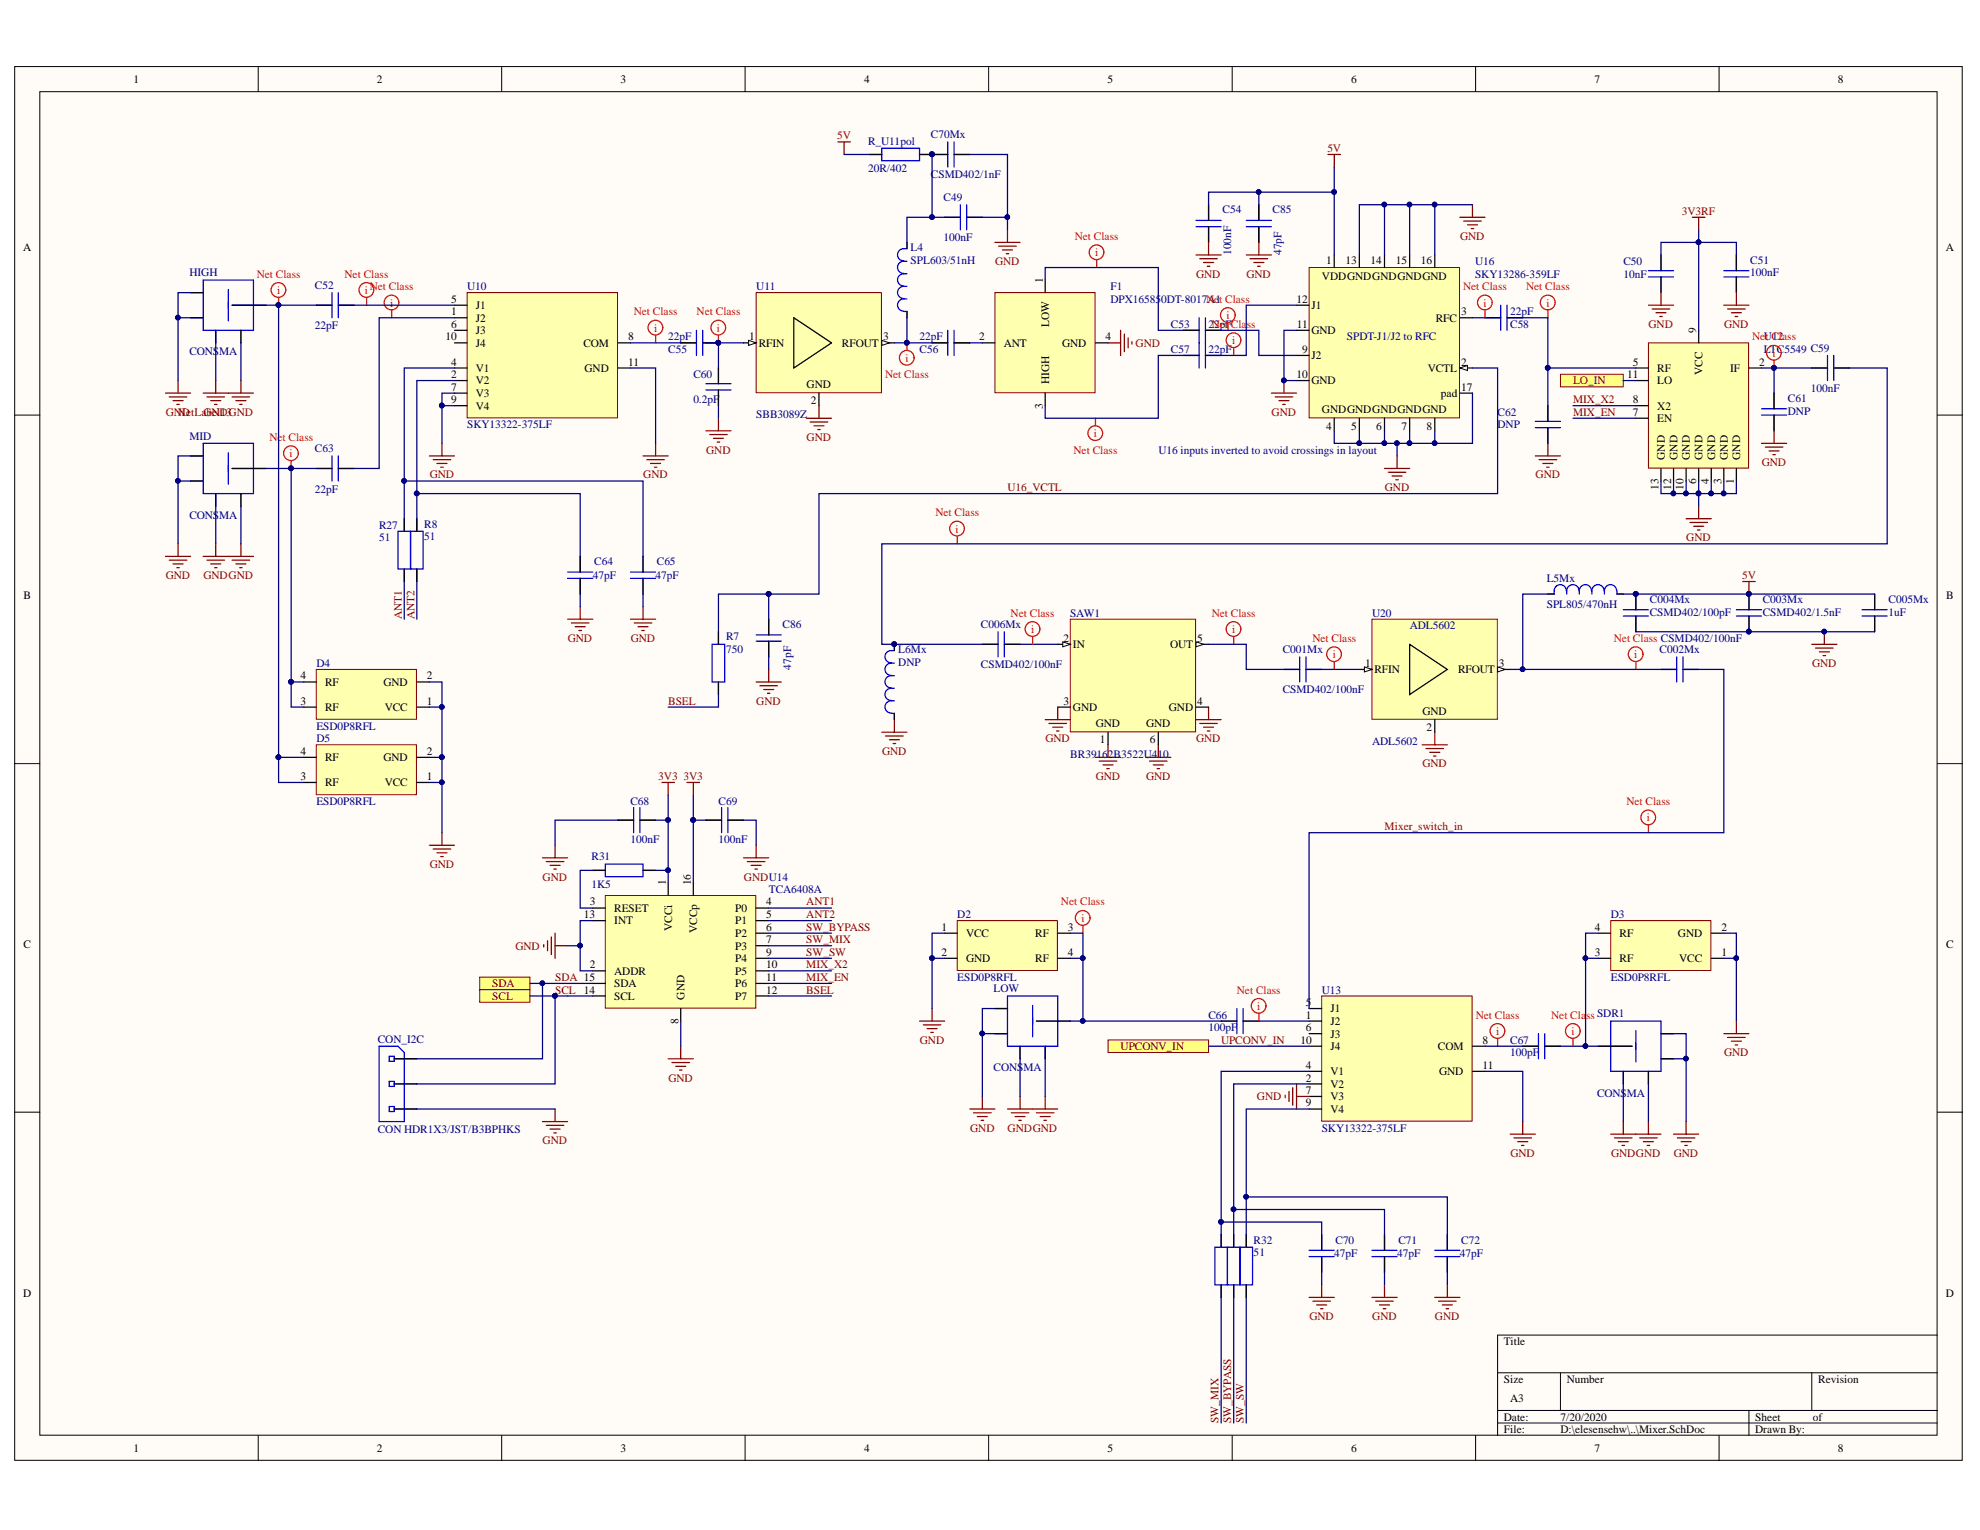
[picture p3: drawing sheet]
<svg xmlns="http://www.w3.org/2000/svg" width="279mm" height="216mm" viewBox="0 0 279 216" stroke-linecap="round" stroke-linejoin="round" font-family="sans-serif">
<defs><g id="words">
<g font-size="1.6">
<text x="18.9" y="11.7">1</text>
<text x="53.2" y="11.7">2</text>
<text x="87.6" y="11.7">3</text>
<text x="121.9" y="11.7">4</text>
<text x="156.3" y="11.7">5</text>
<text x="190.6" y="11.7">6</text>
<text x="225" y="11.7">7</text>
<text x="259.4" y="11.7">8</text>
<text x="3.3" y="35.4">A</text>
<text x="274.6" y="35.4">A</text>
<text x="147.1" y="39.9" transform="rotate(-90 147.1 39.9)">1</text>
<text x="186.5" y="39.5">VDDGNDGNDGNDGND</text>
<text x="187.1" y="37.2">1</text>
<text x="189.9" y="37.2">13</text>
<text x="193.4" y="37.2">14</text>
<text x="196.9" y="37.2">15</text>
<text x="200.5" y="37.2">16</text>
<text x="63.7" y="44.5">1</text>
<text x="63.7" y="42.7">5</text>
<text x="63.7" y="46.3">6</text>
<text x="67.1" y="45.4">J2</text>
<text x="67.1" y="43.6">J1</text>
<text x="67.1" y="47.1">J3</text>
<text x="148" y="46.2" transform="rotate(-90 148 46.2)">LOW</text>
<text x="183" y="42.7">12</text>
<text x="183" y="46.3">11</text>
<text x="185.1" y="47.1">GND</text>
<text x="185.1" y="43.6">J1</text>
<text x="202.6" y="45.4">RFC</text>
<text x="206.2" y="44.5">3</text>
<text x="239.4" y="47" transform="rotate(-90 239.4 47)">9</text>
<text x="62.9" y="48">10</text>
<text x="63.7" y="53.4">2</text>
<text x="63.7" y="51.6">4</text>
<text x="67.1" y="48.9">J4</text>
<text x="67.1" y="52.5">V1</text>
<text x="82.3" y="48.9">COM</text>
<text x="82.5" y="52.5">GND</text>
<text x="88.6" y="48">8</text>
<text x="88.6" y="51.6">11</text>
<text x="105.7" y="48">1</text>
<text x="107.1" y="48.9">RFIN</text>
<text x="118.8" y="48.9">RFOUT</text>
<text x="124.6" y="48">3</text>
<text x="138.2" y="48">2</text>
<text x="141.6" y="48.9">ANT</text>
<text x="149.9" y="48.9">GND</text>
<text x="156" y="48">4</text>
<text x="183" y="53.4">10</text>
<text x="183.8" y="49.8">9</text>
<text x="185.1" y="50.7">J2</text>
<text x="201.5" y="52.5">VCTL</text>
<text x="206.2" y="51.6">2</text>
<text x="229.6" y="53.4">11</text>
<text x="230.4" y="51.6">5</text>
<text x="233.9" y="52.5">RF</text>
<text x="240.2" y="52.9" transform="rotate(-90 240.2 52.9)">VCC</text>
<text x="244.1" y="52.5">IF</text>
<text x="248.2" y="51.6">2</text>
<text x="63.7" y="55.1">7</text>
<text x="63.7" y="56.9">9</text>
<text x="67.1" y="54.2">V2</text>
<text x="67.1" y="56">V3</text>
<text x="67.1" y="57.8">V4</text>
<text x="113.8" y="54.8">GND</text>
<text x="114.4" y="57.1">2</text>
<text x="147.1" y="57.7" transform="rotate(-90 147.1 57.7)">3</text>
<text x="148" y="54.2" transform="rotate(-90 148 54.2)">HIGH</text>
<text x="185.1" y="54.2">GND</text>
<text x="186.5" y="58.3">GNDGNDGNDGNDGND</text>
<text x="203.3" y="56">pad</text>
<text x="206.2" y="55.1">17</text>
<text x="230.4" y="56.9">8</text>
<text x="230.4" y="58.7">7</text>
<text x="233.9" y="54.2">LO</text>
<text x="233.9" y="57.8">X2</text>
<text x="233.9" y="59.6">EN</text>
<text x="187.1" y="60.6">4</text>
<text x="190.6" y="60.6">5</text>
<text x="194.2" y="60.6">6</text>
<text x="197.8" y="60.6">7</text>
<text x="201.3" y="60.6">8</text>
<text x="234.9" y="64.9" transform="rotate(-90 234.9 64.9)">GND</text>
<text x="236.7" y="64.9" transform="rotate(-90 236.7 64.9)">GND</text>
<text x="238.5" y="64.9" transform="rotate(-90 238.5 64.9)">GND</text>
<text x="240.2" y="64.9" transform="rotate(-90 240.2 64.9)">GND</text>
<text x="242" y="64.9" transform="rotate(-90 242 64.9)">GND</text>
<text x="243.8" y="64.9" transform="rotate(-90 243.8 64.9)">GND</text>
<text x="245.6" y="64.9" transform="rotate(-90 245.6 64.9)">GND</text>
<text x="234" y="69.1" transform="rotate(-90 234 69.1)">13</text>
<text x="235.8" y="69.1" transform="rotate(-90 235.8 69.1)">12</text>
<text x="237.6" y="69.1" transform="rotate(-90 237.6 69.1)">10</text>
<text x="239.4" y="68.3" transform="rotate(-90 239.4 68.3)">6</text>
<text x="241.1" y="68.3" transform="rotate(-90 241.1 68.3)">4</text>
<text x="242.9" y="68.3" transform="rotate(-90 242.9 68.3)">3</text>
<text x="244.7" y="68.3" transform="rotate(-90 244.7 68.3)">1</text>
<text x="3.3" y="84.6">B</text>
<text x="274.6" y="84.6">B</text>
<text x="42.4" y="95.9">4</text>
<text x="60.3" y="95.9">2</text>
<text x="150.1" y="90.6">2</text>
<text x="151.4" y="91.5">IN</text>
<text x="165.1" y="91.5">OUT</text>
<text x="169" y="90.6">5</text>
<text x="192.6" y="94.1">1</text>
<text x="193.9" y="95">RFIN</text>
<text x="205.7" y="95">RFOUT</text>
<text x="211.5" y="94.1">3</text>
<text x="42.4" y="99.4">3</text>
<text x="45.9" y="100.3">RF</text>
<text x="45.9" y="96.8">RF</text>
<text x="54.1" y="96.8">GND</text>
<text x="54.3" y="100.3">VCC</text>
<text x="60.3" y="99.4">1</text>
<text x="150.1" y="99.4">3</text>
<text x="151.4" y="100.3">GND</text>
<text x="164.9" y="100.3">GND</text>
<text x="169" y="99.4">4</text>
<text x="200.7" y="100.9">GND</text>
<text x="42.4" y="106.5">4</text>
<text x="45.9" y="107.4">RF</text>
<text x="54.1" y="107.4">GND</text>
<text x="60.3" y="106.5">2</text>
<text x="154.6" y="102.6">GND</text>
<text x="155.2" y="104.9">1</text>
<text x="161.7" y="102.6">GND</text>
<text x="162.3" y="104.9">6</text>
<text x="201.3" y="103.1">2</text>
<text x="42.4" y="110.1">3</text>
<text x="45.9" y="111">RF</text>
<text x="54.3" y="111">VCC</text>
<text x="60.3" y="110.1">1</text>
<text x="93.9" y="124.9" transform="rotate(-90 93.9 124.9)">1</text>
<text x="97.5" y="124.9" transform="rotate(-90 97.5 124.9)">16</text>
<text x="82.4" y="129.5">13</text>
<text x="83.2" y="127.8">3</text>
<text x="86.7" y="128.7">RESET</text>
<text x="86.7" y="130.4">INT</text>
<text x="94.8" y="131.3" transform="rotate(-90 94.8 131.3)">VCCi</text>
<text x="98.4" y="131.7" transform="rotate(-90 98.4 131.7)">VCCp</text>
<text x="103.8" y="128.7">P0</text>
<text x="103.8" y="130.4">P1</text>
<text x="108.1" y="127.8">4</text>
<text x="108.1" y="129.5">5</text>
<text x="108.1" y="131.3">6</text>
<text x="132.8" y="131.3">1</text>
<text x="150.7" y="131.3">3</text>
<text x="225.1" y="131.3">4</text>
<text x="242.9" y="131.3">2</text>
<text x="3.3" y="133.8">C</text>
<text x="83.2" y="136.6">2</text>
<text x="86.7" y="137.5">ADDR</text>
<text x="103.8" y="132.2">P2</text>
<text x="103.8" y="134">P3</text>
<text x="103.8" y="135.8">P4</text>
<text x="103.8" y="137.5">P5</text>
<text x="108.1" y="133.1">7</text>
<text x="108.1" y="134.9">9</text>
<text x="108.1" y="136.6">10</text>
<text x="132.8" y="134.9">2</text>
<text x="136.3" y="132.2">VCC</text>
<text x="136.3" y="135.8">GND</text>
<text x="146.1" y="132.2">RF</text>
<text x="146.1" y="135.8">RF</text>
<text x="150.7" y="134.9">4</text>
<text x="225.1" y="134.9">3</text>
<text x="228.5" y="135.8">RF</text>
<text x="228.5" y="132.2">RF</text>
<text x="236.8" y="132.2">GND</text>
<text x="236.9" y="135.8">VCC</text>
<text x="242.9" y="134.9">1</text>
<text x="274.6" y="133.8">C</text>
<text x="82.4" y="140.2">14</text>
<text x="86.7" y="139.3">SDA</text>
<text x="86.7" y="141.1">SCL</text>
<text x="96.6" y="141.1" transform="rotate(-90 96.6 141.1)">GND</text>
<text x="103.8" y="139.3">P6</text>
<text x="103.8" y="141.1">P7</text>
<text x="108.1" y="138.4">11</text>
<text x="108.1" y="140.2">12</text>
<text x="184.3" y="143.7">1</text>
<text x="184.3" y="142">5</text>
<text x="187.7" y="142.9">J1</text>
<text x="95.7" y="144.6" transform="rotate(-90 95.7 144.6)">8</text>
<text x="183.5" y="147.3">10</text>
<text x="184.3" y="145.5">6</text>
<text x="187.7" y="144.6">J2</text>
<text x="187.7" y="146.4">J3</text>
<text x="187.7" y="148.2">J4</text>
<text x="202.9" y="148.2">COM</text>
<text x="209.2" y="147.3">8</text>
<text x="184.3" y="152.6">2</text>
<text x="184.3" y="150.8">4</text>
<text x="184.3" y="154.4">7</text>
<text x="187.7" y="153.5">V2</text>
<text x="187.7" y="151.7">V1</text>
<text x="187.7" y="155.2">V3</text>
<text x="203.1" y="151.7">GND</text>
<text x="209.2" y="150.8">11</text>
<text x="184.3" y="156.1">9</text>
<text x="187.7" y="157">V4</text>
<text x="3.3" y="183">D</text>
<text x="274.6" y="183">D</text>
<text x="212.2" y="189.8">Title</text>
<text x="212.2" y="195.1">Size</text>
<text x="213.1" y="197.8">A3</text>
<text x="221.1" y="195.1">Number</text>
<text x="256.6" y="195.1">Revision</text>
<text x="212.2" y="200.5">Date:</text>
<text x="212.2" y="202.2">File:</text>
<text x="220.2" y="200.5">7/20/2020</text>
<text x="220.2" y="202.2">D:\elesensehw\..\Mixer.SchDoc</text>
<text x="247.7" y="200.5">Sheet</text>
<text x="247.7" y="202.2">Drawn By:</text>
<text x="255.8" y="200.5">of</text>
<text x="18.9" y="204.9">1</text>
<text x="53.2" y="204.9">2</text>
<text x="87.6" y="204.9">3</text>
<text x="121.9" y="204.9">4</text>
<text x="156.3" y="204.9">5</text>
<text x="190.6" y="204.9">6</text>
<text x="225" y="204.9">7</text>
<text x="259.4" y="204.9">8</text>
</g>
<g font-size="1.6" fill="#800000">
<text x="118.1" y="19.7">5V</text>
<text x="187.3" y="21.5">5V</text>
<text x="206" y="33.9">GND</text>
<text x="237.3" y="30.3">3V3RF</text>
<text x="140.4" y="37.4">GND</text>
<text x="168.8" y="39.2">GND</text>
<text x="175.9" y="39.2">GND</text>
<text x="232.6" y="46.3">GND</text>
<text x="243.3" y="46.3">GND</text>
<text x="160.2" y="48.9">GND</text>
<text x="23.4" y="58.7">GNNDetLabel13</text>
<text x="28.7" y="58.7">GNDGND</text>
<text x="179.4" y="58.7">GND</text>
<text x="222" y="54.2">LO_IN</text>
<text x="222" y="56.9">MIX_X2</text>
<text x="222" y="58.7">MIX_EN</text>
<text x="99.7" y="64">GND</text>
<text x="113.8" y="62.2">GND</text>
<text x="248.6" y="65.7">GND</text>
<text x="60.6" y="67.5">GND</text>
<text x="90.8" y="67.5">GND</text>
<text x="142.2" y="69.3">U16_VCTL</text>
<text x="195.4" y="69.3">GND</text>
<text x="216.7" y="67.5">GND</text>
<text x="238" y="76.4">GND</text>
<text x="23.4" y="81.7">GND</text>
<text x="28.7" y="81.7">GNDGND</text>
<text x="245.8" y="81.7">5V</text>
<text x="56.7" y="87.4" transform="rotate(-90 56.7 87.4)">ANT1</text>
<text x="58.5" y="87.4" transform="rotate(-90 58.5 87.4)">ANT2</text>
<text x="80.1" y="90.6">GND</text>
<text x="89" y="90.6">GND</text>
<text x="255.7" y="94.1">GND</text>
<text x="94.3" y="99.4">BSEL</text>
<text x="106.7" y="99.4">GND</text>
<text x="124.5" y="106.5">GND</text>
<text x="147.5" y="104.7">GND</text>
<text x="168.8" y="104.7">GND</text>
<text x="92.9" y="110.1">3V3</text>
<text x="96.4" y="110.1">3V3</text>
<text x="154.6" y="110.1">GND</text>
<text x="161.7" y="110.1">GND</text>
<text x="200.7" y="108.3">GND</text>
<text x="195.4" y="117.2">Mixer_switch_in</text>
<text x="60.6" y="122.5">GND</text>
<text x="76.6" y="124.3">GND</text>
<text x="105" y="124.3">GNDU14</text>
<text x="113.8" y="127.8">ANT1</text>
<text x="113.8" y="129.5">ANT2</text>
<text x="113.8" y="131.3">SW_BYPASS</text>
<text x="72.7" y="134">GND</text>
<text x="113.8" y="136.6">MIX_X2</text>
<text x="113.8" y="133.1">SW_MIX</text>
<text x="113.8" y="134.9">SW_SW</text>
<text x="69.5" y="139.3">SDA</text>
<text x="69.5" y="141.1">SCL</text>
<text x="78.3" y="138.4">SDA 15</text>
<text x="78.3" y="140.2">SCL</text>
<text x="113.8" y="140.2">BSEL</text>
<text x="113.8" y="138.4">MIX_EN</text>
<text x="129.8" y="147.3">GND</text>
<text x="158.1" y="148.2">UPCONV_IN</text>
<text x="172.3" y="147.3">UPCONV_IN</text>
<text x="243.3" y="149.1">GND</text>
<text x="94.3" y="152.6">GND</text>
<text x="177.4" y="155.2">GND</text>
<text x="76.6" y="161.5">GND</text>
<text x="136.9" y="159.7">GND</text>
<text x="142.2" y="159.7">GNDGND</text>
<text x="213.1" y="163.2">GND</text>
<text x="227.3" y="163.2">GNDGND</text>
<text x="236.2" y="163.2">GND</text>
<text x="184.8" y="186.3">GND</text>
<text x="193.6" y="186.3">GND</text>
<text x="202.5" y="186.3">GND</text>
<text x="172" y="200.8" transform="rotate(-90 172 200.8)">SW_MIX</text>
<text x="173.7" y="200.8" transform="rotate(-90 173.7 200.8)">SW_BYPASS</text>
<text x="175.5" y="200.8" transform="rotate(-90 175.5 200.8)">SW_SW</text>
</g>
<g font-size="1.6" fill="#000080">
<text x="122.5" y="20.4">R_U11pol</text>
<text x="131.4" y="19.5">C70Mx</text>
<text x="122.5" y="24.3">20R/402</text>
<text x="131.4" y="25.2">CSMD402/1nF</text>
<text x="133.1" y="28.4">C49</text>
<text x="128.5" y="35.4">L4</text>
<text x="133.1" y="34">100nF</text>
<text x="172.5" y="30.1">C54</text>
<text x="173.7" y="36" transform="rotate(-90 173.7 36)">100nF</text>
<text x="179.6" y="30.1">C85</text>
<text x="180.8" y="36" transform="rotate(-90 180.8 36)">47pF</text>
<text x="26.7" y="39">HIGH</text>
<text x="44.4" y="40.8">C52</text>
<text x="65.9" y="40.9">U10</text>
<text x="106.7" y="40.9">U11</text>
<text x="128.5" y="37.2">SPL603/51nH</text>
<text x="156.7" y="40.9">F1</text>
<text x="208.2" y="37.4">U16</text>
<text x="208.2" y="39.2">SKY13286-359LF</text>
<text x="229.1" y="37.4">C50</text>
<text x="229.1" y="39.2">10nF</text>
<text x="247" y="37.2">C51</text>
<text x="247" y="39">100nF</text>
<text x="44.4" y="46.4">22pF</text>
<text x="156.7" y="42.7">DPX165850DT-8017A1</text>
<text x="165.2" y="46.3">C53</text>
<text x="170.5" y="46.3">22pFClass</text>
<text x="213.1" y="46.3">C58</text>
<text x="213.1" y="44.5">22pF</text>
<text x="26.7" y="50.1">CONSMA</text>
<text x="94.3" y="49.8">C55</text>
<text x="94.3" y="48">22pF</text>
<text x="97.8" y="53.4">C60</text>
<text x="129.8" y="49.8">C56</text>
<text x="129.8" y="48">22pF</text>
<text x="165.2" y="49.8">C57</text>
<text x="170.5" y="49.8">22pF</text>
<text x="190.1" y="48">SPDT-J1/J2 to RFC</text>
<text x="248.9" y="49.8">LTC5549 C59</text>
<text x="250" y="48">12</text>
<text x="97.8" y="56.9">0.2pF</text>
<text x="106.7" y="59">SBB3089Z</text>
<text x="211.3" y="58.7">C62</text>
<text x="252.3" y="56.7">C61</text>
<text x="252.3" y="58.5">DNP</text>
<text x="255.5" y="55.3">100nF</text>
<text x="26.7" y="62">MID</text>
<text x="44.4" y="63.8">C63</text>
<text x="65.9" y="60.5">SKY13322-375LF</text>
<text x="163.5" y="64">U16 inputs inverted to avoid crossings in layout</text>
<text x="211.3" y="60.5">DNP</text>
<text x="44.4" y="69.5">22pF</text>
<text x="26.7" y="73.2">CONSMA</text>
<text x="53.5" y="74.6">R27</text>
<text x="53.5" y="76.4">51</text>
<text x="59.9" y="74.4">R8</text>
<text x="59.9" y="76.2">51</text>
<text x="83.6" y="81.7">47pF</text>
<text x="83.8" y="79.8">C64</text>
<text x="92.5" y="81.7">47pF</text>
<text x="92.7" y="79.8">C65</text>
<text x="218.3" y="82.1">L5Mx</text>
<text x="110.4" y="88.6">C86</text>
<text x="138.4" y="88.6">C006Mx</text>
<text x="151" y="87">SAW1</text>
<text x="193.6" y="87">U20</text>
<text x="198.9" y="88.8">ADL5602</text>
<text x="218.3" y="85.8">SPL805/470nH</text>
<text x="232.8" y="85.1">C004Mx</text>
<text x="232.8" y="86.9">CSMD402/100pF</text>
<text x="248.7" y="85.1">C003Mx</text>
<text x="248.7" y="86.9">CSMD402/1.5nF</text>
<text x="266.5" y="85.1">C005Mx</text>
<text x="266.5" y="86.9">1uF</text>
<text x="44.6" y="94.1">D4</text>
<text x="102.4" y="90.4">R7</text>
<text x="102.4" y="92.2">750</text>
<text x="111.7" y="94.5" transform="rotate(-90 111.7 94.5)">47pF</text>
<text x="126.8" y="92.2">L6Mx</text>
<text x="126.8" y="93.9">DNP</text>
<text x="138.4" y="94.3">CSMD402/100nF</text>
<text x="181" y="92.2">C001Mx</text>
<text x="234.2" y="92.2">C002Mx</text>
<text x="181" y="97.9">CSMD402/100nF</text>
<text x="44.6" y="103">ESD0P8RFL</text>
<text x="44.6" y="104.7">D5</text>
<text x="151" y="106.9">BR39162B3522U410</text>
<text x="193.6" y="105.1">ADL5602</text>
<text x="44.6" y="113.6">ESD0P8RFL</text>
<text x="89" y="113.6">C68</text>
<text x="101.4" y="113.6">C69</text>
<text x="89" y="118.9">100nF</text>
<text x="101.4" y="118.9">100nF</text>
<text x="83.5" y="121.4">R31</text>
<text x="83.5" y="125.3">1K5</text>
<text x="108.5" y="126">TCA6408A</text>
<text x="135.1" y="129.5">D2</text>
<text x="227.3" y="129.5">D3</text>
<text x="135.1" y="138.4">ESD0P8RFL</text>
<text x="140.2" y="140">LOW</text>
<text x="170.5" y="143.7">C66</text>
<text x="186.5" y="140.2">U13</text>
<text x="227.3" y="138.4">ESD0P8RFL</text>
<text x="53.3" y="147.1">CON_I2C</text>
<text x="170.5" y="145.5">100pF</text>
<text x="213.1" y="147.3">C67</text>
<text x="213.1" y="149.1">100pF</text>
<text x="140.2" y="151.2">CONSMA</text>
<text x="225.4" y="154.7">CONSMA</text>
<text x="53.3" y="159.9">CON HDR1X3/JST/B3BPHKS</text>
<text x="186.5" y="159.7">SKY13322-375LF</text>
<text x="176.9" y="175.5">R32</text>
<text x="176.9" y="177.3">51</text>
<text x="188.3" y="177.4">47pF</text>
<text x="188.4" y="175.5">C70</text>
<text x="197.2" y="177.4">47pF</text>
<text x="197.3" y="175.5">C71</text>
<text x="206" y="177.4">47pF</text>
<text x="206.2" y="175.5">C72</text>
</g>
<g font-size="1.6" fill="#f00">
<text x="151.7" y="33.9">Net Class</text>
<text x="36.2" y="39.2">Net Class</text>
<text x="39.1" y="41.5">i</text>
<text x="48.6" y="39.2">Net Class</text>
<text x="51.5" y="41.5">i</text>
<text x="52.2" y="40.9">Net Class</text>
<text x="154.5" y="36.2">i</text>
<text x="206.5" y="40.9">Net Class</text>
<text x="215.3" y="40.9">Net Class</text>
<text x="55.1" y="43.3">i</text>
<text x="89.4" y="44.5">Net Class</text>
<text x="92.3" y="46.8">i</text>
<text x="98.3" y="44.5">Net Class</text>
<text x="101.1" y="46.8">i</text>
<text x="170.2" y="42.7">Net Class</text>
<text x="171" y="46.3">Net</text>
<text x="173.1" y="45">i</text>
<text x="209.3" y="43.3">i</text>
<text x="218.2" y="43.3">i</text>
<text x="124.9" y="53.4">Net Class</text>
<text x="127.8" y="51">i</text>
<text x="173.9" y="48.6">i</text>
<text x="247.3" y="48">NetUClass</text>
<text x="250.1" y="50.4">i</text>
<text x="38" y="62.2">Net Class</text>
<text x="40.8" y="64.5">i</text>
<text x="151.5" y="64">Net Class</text>
<text x="154.4" y="61.7">i</text>
<text x="132" y="72.8">Net Class</text>
<text x="134.8" y="75.2">i</text>
<text x="142.6" y="87">Net Class</text>
<text x="145.5" y="89.3">i</text>
<text x="171" y="87">Net Class</text>
<text x="173.9" y="89.3">i</text>
<text x="185.2" y="90.6">Net Class</text>
<text x="188.1" y="92.9">i</text>
<text x="227.7" y="90.6">Net Class CSMD402/100nF</text>
<text x="230.6" y="92.9">i</text>
<text x="229.5" y="113.6">Net Class</text>
<text x="232.4" y="115.9">i</text>
<text x="149.7" y="127.8">Net Class</text>
<text x="152.6" y="130.1">i</text>
<text x="174.5" y="140.2">Net Class</text>
<text x="177.4" y="142.5">i</text>
<text x="208.2" y="143.7">Net Class</text>
<text x="218.9" y="143.7">Net Class SDR1</text>
<text x="211.1" y="146">i</text>
<text x="221.8" y="146">i</text>
</g>
</g></defs>
<g fill="#fffcf8" stroke="#000" stroke-width=".14">
<path d="M2.1 9.4h274.8v196.7h-274.8z"/>
<path d="M5.6 12.9h267.7v189.6h-267.7z"/>
</g>
<g fill="none" stroke="#000" stroke-width=".14">
<path d="M36.4 9.4v3.5M70.8 9.4v3.5M105.1 9.4v3.5M139.5 9.4v3.5M173.9 9.4v3.5M208.2 9.4v3.5M242.6 9.4v3.5M2.1 58.6h3.5M273.4 58.6h3.5M2.1 107.8h3.5M273.4 107.8h3.5M2.1 156.9h3.5"/>
<path d="M273.4 156.9h3.5M211.3 193.7h62.1M211.3 199h62.1M220.2 193.7v5.3M246.8 199v3.6M255.7 193.7v5.3M273.4 188.4h-62.1v14.2M36.4 202.6v3.5M70.8 202.6v3.5M105.1 202.6v3.5M139.5 202.6v3.5M173.9 202.6v3.5"/>
<path d="M208.2 202.6v3.5M211.3 200.8h62.1M242.6 202.6v3.5"/>
</g>
<path d="M238.8 30.7h1.8M239.7 30.7v1.7M237.9 73.2h3.6M238.5 73.7h2.4M239 74.3h1.4M239.5 74.8h.4M239.7 71.4v1.8" fill="none" stroke="#800000" stroke-width=".18"/>
<path d="M232.6 48.4h14.1v17.7h-14.1z" fill="#ffffb0" stroke="#800000" stroke-width=".14"/>
<g fill="none" stroke="#000" stroke-width=".18">
<path d="M234.4 36v2.2M234.4 39.1v2.2M245 36v2.2M245 39.1v2.2M230.8 53.7h1.8M230.8 57.2h1.8M230.8 59h1.8M230.8 51.9h1.8M239.7 46.6v1.8M246.8 51.9h1.8M234.4 66.1v1.8M236.2 66.1v1.8"/>
<path d="M237.9 66.1v1.8M239.7 66.1v1.8M241.5 66.1v1.8M243.3 66.1v1.8M245 66.1v1.8"/>
</g>
<path d="M232.6 38.2h3.6M232.6 39.1h3.6M234.4 36v2.2M234.4 39.1v2.2M243.3 38.2h3.5M243.3 39.1h3.5M245 36v2.2M245 39.1v2.2" fill="none" stroke="#00f" stroke-width=".18"/>
<path d="M232.6 43.1h3.6M233.1 43.6h2.5M233.7 44.1h1.4M234.2 44.7h.4M234.4 41.3v1.8M243.3 43.1h3.5M243.8 43.6h2.5M244.3 44.1h1.4M244.8 44.7h.4M245 41.3v1.8" fill="none" stroke="#800000" stroke-width=".18"/>
<path d="M220.2 52.8h8.9v1.8h-8.9z" fill-rule="evenodd" fill="#ffff80" stroke="#800000" stroke-width=".14"/>
<path d="M209.6 44.8h2.2M211.8 43.1v3.5M212.7 43.1v3.5M212.7 44.8h2.2M255.7 51.9h2.2M257.9 50.2v3.5M258.8 50.2v3.5M258.8 51.9h2.2" fill="none" stroke="#00f" stroke-width=".18"/>
<path d="M209.6 44.8h2.2M212.7 44.8h2.2M255.7 51.9h2.2M258.8 51.9h2.2" fill="none" stroke="#000" stroke-width=".18"/>
<path d="M65.9 41.3h21.2v17.7h-21.2z" fill="#ffffb0" stroke="#800000" stroke-width=".14"/>
<path d="M64.1 44.8h1.8M64.1 43.1h1.8M64.1 46.6h1.8M64.1 48.4h1.8M64.1 53.7h1.8M64.1 51.9h1.8M64.1 55.5h1.8M64.1 57.2h1.8M87.2 48.4h1.8M87.2 51.9h1.8" fill="none" stroke="#000" stroke-width=".18"/>
<path d="M140.4 41.3h14.1v14.1h-14.1z" fill="#ffffb0" stroke="#800000" stroke-width=".14"/>
<g fill="none" stroke="#000" stroke-width=".18">
<path d="M147.5 39.5v1.8M44.6 43.1h2.2M47.7 43.1h2.3M96.1 48.4h2.2M99.2 48.4h2.2M138.6 48.4h1.8M147.5 55.5v1.7M154.6 48.4h1.8M167 46.6h2.2M167 50.2h2.2M170.1 46.6h2.2M170.1 50.2h2.2"/>
<path d="M44.6 66.1h2.2M47.7 66.1h2.3M81.9 78.5v2.2M90.7 78.5v2.2M81.9 81.6v2.2M90.7 81.6v2.2M214.9 147.6h2.2M218 147.6h2.2"/>
</g>
<g fill="none" stroke="#800000" stroke-width=".18">
<path d="M23.4 55.5h3.5M23.9 56h2.5M24.4 56.5h1.4M24.9 57.1h.4M25.1 53.7v1.8M28.7 55.5h7.1M29.2 56h2.5M29.7 56.5h1.5M30.3 57.1h.3M30.4 53.7v1.8M32.8 56h2.4M33.3 56.5h1.4"/>
<path d="M33.8 57.1h.4M34 53.7v1.8M156.4 48.4h1.7M158.1 46.6v3.6M158.7 47.1v2.5M159.2 47.7v1.4M159.7 48.2v.4M23.4 78.5h3.5M23.9 79h2.5M24.4 79.6h1.4M25.1 76.7v1.8M28.7 78.5h7.1"/>
<path d="M29.2 79h2.5M29.7 79.6h1.5M30.4 76.7v1.8M32.8 79h2.4M33.3 79.6h1.4M34 76.7v1.8M60.6 64.3h3.5M61.1 64.9h2.5M61.7 65.4h1.4M62.2 65.9h.3M62.4 62.6v1.7M90.7 64.3h3.6"/>
<path d="M91.3 64.9h2.5M91.8 65.4h1.4M92.3 65.9h.4M92.5 62.6v1.7M24.9 80.1h.4M30.3 80.1h.3M33.8 80.1h.4M80.1 87.4h3.5M80.6 87.9h2.5M81.2 88.4h1.4M81.7 89h.4M81.9 85.6v1.8"/>
<path d="M89 87.4h3.5M89.5 87.9h2.5M90 88.4h1.4M90.6 89h.3M90.7 85.6v1.8M136.8 156.5h3.6M137.4 157h2.5M137.9 157.6h1.4M138.4 158.1h.4M138.6 154.7v1.8M142.2 156.5h7.1M142.7 157h2.5"/>
<path d="M143.2 157.6h1.5M143.8 158.1h.3M143.9 154.7v1.8M146.2 157h2.5M146.8 157.6h1.4M147.3 158.1h.4M147.5 154.7v1.8M229.1 158.3v1.7M232.6 158.3v1.7M237.9 158.3v1.7M227.3 160h7.1M227.8 160.6h2.5"/>
<path d="M228.4 161.1h1.4M228.9 161.6h.3M231.4 160.6h2.5M231.9 161.1h1.4M232.4 161.6h.4M236.2 160h3.5M236.7 160.6h2.5M237.2 161.1h1.4M237.8 161.6h.3"/>
</g>
<g fill="none" stroke="#00f" stroke-width=".18">
<path d="M44.6 43.1h2.2M46.8 41.3v3.5M47.7 41.3v3.5M47.7 43.1h2.3M96.1 48.4h2.2M98.3 46.6v3.6M99.2 46.6v3.6M99.2 48.4h2.2M167 46.6h2.2M167 50.2h2.2M169.2 44.8v7.1M170.1 44.8v7.1"/>
<path d="M170.1 46.6h2.2M170.1 50.2h2.2M44.6 66.1h2.2M46.8 64.3v3.6M47.7 64.3v3.6M47.7 66.1h2.3M81.9 78.5v2.2M90.7 78.5v2.2M80.1 80.7h3.5M80.1 81.6h3.5M81.9 81.6v2.2M89 80.7h3.5"/>
<path d="M89 81.6h3.5M90.7 81.6v2.2M214.9 147.6h2.2M217.1 145.9v3.5M218 145.9v3.5M218 147.6h2.2"/>
</g>
<circle cx="101.4" cy="48.4" r=".33" fill="#000080" stroke="#000080" stroke-width=".14"/>
<path d="M186.5 140.5h21.2v17.7h-21.2z" fill="#ffffb0" stroke="#800000" stroke-width=".14"/>
<path d="M172.3 144.1h2.2M175.4 144.1h2.2M184.7 144.1h1.8M184.7 142.3h1.8M184.7 145.9h1.8M184.7 147.6h1.8M184.7 153h1.8M184.7 151.2h1.8M184.7 154.7h1.8M184.7 156.5h1.8M207.8 147.6h1.8M207.8 151.2h1.8" fill="none" stroke="#000" stroke-width=".18"/>
<path d="M172.3 144.1h2.2M174.5 142.3v3.6M175.4 142.3v3.6M175.4 144.1h2.2" fill="none" stroke="#00f" stroke-width=".18"/>
<path d="M156.4 146.7h14.1v1.8h-14.1z" fill-rule="evenodd" fill="#ffff80" stroke="#800000" stroke-width=".14"/>
<g fill="none" stroke="#800000" stroke-width=".18">
<path d="M216.6 64.3h3.6M217.2 64.9h2.5M217.7 65.4h1.4M218.2 65.9h.4M218.4 62.6v1.7M248.6 62.6h3.5M249.1 63.1h2.5M249.6 63.6h1.5M250.2 64.2h.3M250.3 60.8v1.8M181.4 154.5v.4M181.9 154v1.4"/>
<path d="M182.4 153.5v2.5M183 153v3.5M183 154.7h1.7M214.9 158.3v1.7M213.1 160h3.5M213.6 160.6h2.5M214.2 161.1h1.4M214.7 161.6h.4M184.7 183.1h3.6M185.3 183.6h2.4M185.8 184.1h1.4M186.3 184.7h.4"/>
<path d="M186.5 181.3v1.8M193.6 183.1h3.5M194.1 183.6h2.5M194.7 184.1h1.4M195.2 184.7h.3M195.4 181.3v1.8M202.5 183.1h3.5M203 183.6h2.5M203.5 184.1h1.4M204.1 184.7h.3M204.2 181.3v1.8"/>
</g>
<g fill="none" stroke="#00f" stroke-width=".18">
<path d="M216.6 59.5h3.6M218.4 57.2v2.3M248.6 57.7h3.5M248.6 58.6h3.5M250.3 55.5v2.2M250.3 58.6v2.2M216.6 60.3h3.6M218.4 60.3v2.3M184.7 176.4h3.6M184.7 177.3h3.6M186.5 174.2v2.2M186.5 177.3v2.2"/>
<path d="M193.6 176.4h3.5M193.6 177.3h3.5M195.4 174.2v2.2M195.4 177.3v2.2M202.5 176.4h3.5M202.5 177.3h3.5M204.2 174.2v2.2M204.2 177.3v2.2"/>
</g>
<path d="M218.4 57.2v2.3M250.3 55.5v2.2M250.3 58.6v2.2M218.4 60.3v2.3M186.5 174.2v2.2M186.5 177.3v2.2M195.4 174.2v2.2M195.4 177.3v2.2M204.2 174.2v2.2M204.2 177.3v2.2" fill="none" stroke="#000" stroke-width=".18"/>
<path d="M85.4 126.4h21.2v15.9h-21.2z" fill="#ffffb0" stroke="#800000" stroke-width=".14"/>
<g fill="none" stroke="#000" stroke-width=".18">
<path d="M83.6 137h1.8M83.6 128.1h1.8M83.6 129.9h1.8M83.6 138.8h1.8M94.3 124.6v1.8M97.8 124.6v1.8M106.7 137h1.8M106.7 128.1h1.8M106.7 129.9h1.8M106.7 131.7h1.8M106.7 133.5h1.8M106.7 135.2h1.8"/>
<path d="M106.7 138.8h1.8M83.6 140.5h1.8M96.1 142.3v1.8M106.7 140.5h1.8"/>
</g>
<g fill="#ffff80" stroke="#800000" stroke-width=".14">
<path d="M67.7 137.9h7.1v1.8h-7.1z" fill-rule="evenodd"/>
<path d="M67.7 139.7h7.1v1.7h-7.1z" fill-rule="evenodd"/>
</g>
<circle cx="78.3" cy="140.5" r=".33" fill="#000080" stroke="#000080" stroke-width=".14"/>
<path d="M93.4 110.4h1.8M94.3 110.4v1.8M106.7 119.3v1.7M76.7 133.3v.3M77.3 132.7v1.5M77.8 132.2v2.5M78.3 131.7v3.5M78.3 133.5h1.8M104.9 121h3.6M105.5 121.6h2.4M106 122.1h1.4M106.5 122.6h.4" fill="none" stroke="#800000" stroke-width=".18"/>
<path d="M87.2 115.7h2.2M89.4 114v3.5M90.3 114v3.5M90.3 115.7h2.2M83.6 122.8h1.8M85.4 121.9h5.3v1.8h-5.3zM90.7 122.8h1.8" fill="none" stroke="#00f" stroke-width=".18"/>
<path d="M87.2 115.7h2.2M90.3 115.7h2.2M83.6 122.8h1.8M90.7 122.8h1.8" fill="none" stroke="#000" stroke-width=".18"/>
<path d="M135.1 129.9h14.1v7h-14.1z" fill="#ffffb0" stroke="#800000" stroke-width=".14"/>
<path d="M133.3 131.7h1.8M133.3 135.2h1.8M149.3 131.7h1.7M149.3 135.2h1.7" fill="none" stroke="#000" stroke-width=".18"/>
<path d="M129.8 144.1h3.5M130.3 144.6h2.5M130.8 145.2h1.4M131.4 145.7h.3M131.5 142.3v1.8" fill="none" stroke="#800000" stroke-width=".18"/>
<path d="M227.3 129.9h14.1v7h-14.1z" fill="#ffffb0" stroke="#800000" stroke-width=".14"/>
<path d="M225.5 135.2h1.8M225.5 131.7h1.8M241.5 135.2h1.8M241.5 131.7h1.8" fill="none" stroke="#000" stroke-width=".18"/>
<path d="M243.3 145.9h3.5M243.8 146.4h2.5M244.3 146.9h1.4M244.8 147.5h.4M245 144.1v1.8" fill="none" stroke="#800000" stroke-width=".18"/>
<path d="M44.6 94.5h14.2v7h-14.2z" fill="#ffffb0" stroke="#800000" stroke-width=".14"/>
<path d="M42.9 99.8h1.7M42.9 96.2h1.7M58.8 99.8h1.8M58.8 96.2h1.8" fill="none" stroke="#000" stroke-width=".18"/>
<path d="M44.6 105.1h14.2v7h-14.2z" fill="#ffffb0" stroke="#800000" stroke-width=".14"/>
<g fill="none" stroke="#000" stroke-width=".18">
<path d="M170.5 28.9v2.2M170.5 32v2.2M177.6 28.9v2.2M177.6 32v2.2M26.9 44.8h1.8M26.9 41.3h1.8M30.4 46.6v1.8M32.8 43.1h4.7M34 46.6v1.8M101.4 51.9v2.2M101.4 55v2.2M131.5 48.4h2.2"/>
<path d="M134.6 48.4h2.2M26.9 67.9h1.8M26.9 64.3h1.8M30.4 69.7v1.7M32.8 66.1h4.7M34 69.7v1.7M57 73.2v1.8M58.8 73.2v1.8M57 80.3v1.8M58.8 80.3v1.8M101.4 89.1v1.8M101.4 96.2v1.8"/>
<path d="M108.5 87.4v2.2M108.5 90.5v2.2M138.6 90.9h2.2M141.7 90.9h2.2M181.2 94.5h2.2M184.3 94.5h2.2M218.4 83.8h.9M228.2 83.8h.9M230.8 83.8v2.2M230.8 86.9v2.2M234.4 94.5h2.2M237.5 94.5h2.2"/>
<path d="M246.8 83.8v2.2M246.8 86.9v2.2M264.5 83.8v2.2M264.5 86.9v2.2M42.9 110.4h1.7M42.9 106.9h1.7M58.8 110.4h1.8M58.8 106.9h1.8M99.6 115.7h2.2M102.7 115.7h2.2M140.4 145.9h1.8M140.4 142.3h1.8"/>
<path d="M143.9 147.6v1.8M146.2 144.1h4.8M147.5 147.6v1.8M225.5 147.6h4.8M229.1 151.2v1.8M232.6 151.2v1.8M234.4 145.9h1.8M234.4 149.4h1.8M172.3 174.2v1.8M174.1 174.2v1.8M175.9 174.2v1.8M172.3 181.3v1.8"/>
<path d="M174.1 181.3v1.8M175.9 181.3v1.8"/>
</g>
<g fill="none" stroke="#800000" stroke-width=".18">
<path d="M140.4 34.2h3.5M140.9 34.7h2.5M141.5 35.3h1.4M142 35.8h.3M142.2 32.4v1.8M168.8 36h3.5M169.3 36.5h2.5M169.8 37h1.5M170.4 37.6h.3M170.5 34.2v1.8M175.9 36h3.5M176.4 36.5h2.5"/>
<path d="M176.9 37h1.4M177.5 37.6h.3M177.6 34.2v1.8M187.4 21.8h1.8M188.3 21.8v1.8M101.4 59v1.8M113.8 59h3.5M114.3 59.5h2.5M115.6 57.2v1.8M99.6 60.8h3.6M100.1 61.3h2.5M100.7 61.9h1.4"/>
<path d="M101.2 62.4h.4M114.9 60.1h1.4M115.4 60.6h.3M195.4 66.1h3.5M195.9 66.6h2.5M196.4 67.2h1.5M197 67.7h.3M197.1 64.3v1.8M106.7 96.2h3.5M107.2 96.8h2.5M107.8 97.3h1.4M108.3 97.8h.4"/>
<path d="M108.5 94.5v1.7M149.3 99.8v1.8M170.5 99.8v1.8M245.9 82.1h1.8M246.8 82.1v1.7M255.7 90.9h3.5M256.2 91.5h2.5M256.7 92h1.4M257.3 92.5h.3M257.4 89.1v1.8M60.6 119.3h3.5M61.1 119.8h2.5"/>
<path d="M62.4 117.5v1.8M78.3 119.3v1.7M96.9 110.4h1.8M97.8 110.4v1.8M124.4 103.3h3.6M125 103.9h2.4M125.5 104.4h1.4M126 104.9h.4M126.2 101.6v1.7M147.5 101.6h3.5M148 102.1h2.5M148.6 102.6h1.4"/>
<path d="M149.1 103.1h.3M154.6 106.9h3.5M155.1 107.4h2.5M155.6 107.9h1.5M156.2 108.5h.3M156.4 105.1v1.8M161.7 106.9h3.5M162.2 107.4h2.5M162.7 107.9h1.5M163.3 108.5h.3M163.4 105.1v1.8M168.8 101.6h3.5"/>
<path d="M169.3 102.1h2.5M169.8 102.6h1.5M170.4 103.1h.3M200.7 105.1h3.5M201.2 105.6h2.5M201.8 106.2h1.4M202.3 106.7h.3M202.5 103.3v1.8M61.7 120.3h1.4M62.2 120.9h.3M76.6 121h3.5M77.1 121.6h2.5"/>
<path d="M77.6 122.1h1.4M78.1 122.6h.4M94.3 149.4h3.5M94.8 149.9h2.5M95.4 150.5h1.4M95.9 151h.3M96.1 147.6v1.8"/>
</g>
<g fill="none" stroke="#00f" stroke-width=".18">
<path d="M28.7 39.5h7.1v7.1h-7.1zM168.8 31.1h3.5M168.8 32h3.5M170.5 28.9v2.2M170.5 32v2.2M175.9 31.1h3.5M175.9 32h3.5M177.6 28.9v2.2M177.6 32v2.2M26.9 41.3h1.8M26.9 44.8h1.8M30.4 46.6v1.8"/>
<path d="M32.2 40.9v4.4M32.8 43.1h4.7M34 46.6v1.8M99.6 54.1h3.6M99.6 55h3.6M101.4 51.9v2.2M101.4 55v2.2M131.5 48.4h2.2M133.7 46.6v3.6M134.6 46.6v3.6M134.6 48.4h2.2M26.9 64.3h1.8"/>
<path d="M26.9 67.9h1.8M28.7 62.6h7.1v7.1h-7.1zM30.4 69.7v1.7M32.2 63.9v4.4M32.8 66.1h4.7M34 69.7v1.7M56.2 75h1.7v5.3h-1.7zM57 73.2v1.8M57.9 75h1.8v5.3h-1.8zM58.8 73.2v1.8M57 80.3v1.8M58.8 80.3v1.8"/>
<path d="M100.5 90.9h1.8v5.3h-1.8zM101.4 89.1v1.8M101.4 96.2v1.8M106.7 89.6h3.5M106.7 90.5h3.5M108.5 87.4v2.2M108.5 90.5v2.2M138.6 90.9h2.2M140.8 89.1v3.6M141.7 89.1v3.6M141.7 90.9h2.2M181.2 94.5h2.2"/>
<path d="M183.4 92.7v3.5M184.3 92.7v3.5M184.3 94.5h2.2M221 83.4a.86 .86 0 0 0-.8-.9 .86 .86 0 0 0-.9 .9v.4h-.9M222.8 83.4a.87 .87 0 0 0-.8-.9 .87 .87 0 0 0-.9 .9v.4M224.6 83.4a.86 .86 0 0 0-.9-.9 .86 .86 0 0 0-.8 .9v.4M226.3 83.4a.86 .86 0 0 0-.8-.9 .86 .86 0 0 0-.9 .9v.4M228.1 83.4a.86 .86 0 0 0-.8-.9 .86 .86 0 0 0-.9 .9v.4M228.2 83.4v.4h.9M229.1 86.9h3.5M229.1 86h3.5M230.8 83.8v2.2"/>
<path d="M230.8 86.9v2.2M234.4 94.5h2.2M236.6 92.7v3.5M237.5 94.5h2.2M237.5 92.7v3.5M245 86.9h3.6M245 86h3.6M246.8 83.8v2.2M246.8 86.9v2.2M262.8 86.9h3.5M262.8 86h3.5M264.5 83.8v2.2"/>
<path d="M264.5 86.9v2.2M99.6 115.7h2.2M101.8 114v3.5M102.7 114v3.5M102.7 115.7h2.2M140.4 142.3h1.8M140.4 145.9h1.8M142.2 140.5h7.1v7.1h-7.1zM143.9 147.6v1.8M145.7 141.9v4.4M146.2 144.1h4.8M147.5 147.6v1.8"/>
<path d="M225.5 147.6h4.8M227.3 144.1h7.1v7.1h-7.1zM229.1 151.2v1.8M230.8 145.4v4.4M232.6 151.2v1.8M234.4 145.9h1.8M234.4 149.4h1.8M171.4 176h1.8v5.3h-1.8zM172.3 174.2v1.8M173.2 176h1.8v5.3h-1.8zM174.1 174.2v1.8M175 176h1.7v5.3h-1.7z"/>
<path d="M175.9 174.2v1.8M172.3 181.3v1.8M174.1 181.3v1.8M175.9 181.3v1.8"/>
</g>
<g fill="none" stroke="#f00" stroke-width=".18">
<path d="M154.8 36.7v1.1M39.3 42v1.1M51.7 42v1.1M55.3 43.8v1M92.5 47.3v1.1M101.4 47.3v1.1M128 48.4v1M154.6 59v1.1M173.3 45.5v1.1M174.1 49.1v1.1M209.6 43.8v1M218.4 43.8v1"/>
<path d="M250.3 50.9v1M41.1 65v1.1M135.1 75.7v1M174.1 89.9v1M188.3 93.4v1.1M230.8 93.4v1.1M232.6 116.4v1.1M152.8 130.6v1.1M177.6 143v1.1M211.3 146.6v1M222 146.6v1"/>
<circle cx="154.7" cy="35.6" r="1.04"/>
<circle cx="39.3" cy="40.9" r="1.04"/>
<circle cx="51.7" cy="40.9" r="1.04"/>
<circle cx="55.2" cy="42.7" r="1.04"/>
<circle cx="92.5" cy="46.2" r="1.04"/>
<circle cx="101.4" cy="46.2" r="1.04"/>
<circle cx="128" cy="50.5" r="1.04"/>
<circle cx="173.3" cy="44.5" r="1.04"/>
<circle cx="174.1" cy="48" r="1.04"/>
<circle cx="209.5" cy="42.7" r="1.04"/>
<circle cx="218.4" cy="42.7" r="1.04"/>
<circle cx="250.3" cy="49.8" r="1.04"/>
<circle cx="41.1" cy="64" r="1.04"/>
<circle cx="135" cy="74.6" r="1.04"/>
<circle cx="154.6" cy="61.1" r="1.04"/>
<circle cx="174.1" cy="88.8" r="1.04"/>
<circle cx="188.2" cy="92.3" r="1.04"/>
<circle cx="230.8" cy="92.3" r="1.04"/>
<circle cx="232.6" cy="115.4" r="1.04"/>
<circle cx="152.8" cy="129.5" r="1.04"/>
<circle cx="177.6" cy="141.9" r="1.04"/>
<circle cx="211.3" cy="145.5" r="1.04"/>
<circle cx="221.9" cy="145.5" r="1.04"/>
</g>
<g fill="#000080" stroke="#000080" stroke-width=".14">
<circle cx="39.3" cy="43" r=".33"/>
<circle cx="41.1" cy="66.1" r=".33"/>
<circle cx="101.4" cy="48.4" r=".33"/>
<circle cx="128" cy="48.4" r=".33"/>
<circle cx="250.3" cy="51.9" r=".33"/>
<circle cx="230.8" cy="83.8" r=".33"/>
<circle cx="246.8" cy="83.8" r=".33"/>
<circle cx="246.8" cy="89.1" r=".33"/>
<circle cx="257.4" cy="89.1" r=".33"/>
</g>
<path d="M193.6 87.4h17.7v14.1h-17.7z" fill="#ffffb0" stroke="#800000" stroke-width=".14"/>
<path d="M191.8 94.5h1.8M198.9 90.9l5.3 3.6-5.3 3.5z" fill="none" stroke="#000" stroke-width=".18"/>
<path d="M192.5 94.1l1.1 .4-1.1 .3z" fill="#fffcf8"/>
<path d="M192.5 94.1l1.1 .4-1.1 .3z" fill="none" stroke="#000" stroke-width=".14"/>
<path d="M211.3 94.5h1.8M202.5 101.6v1.7" fill="none" stroke="#000" stroke-width=".18"/>
<path d="M211.3 94.1l1.1 .4-1.1 .3z" fill="#fffcf8"/>
<path d="M211.3 94.1l1.1 .4-1.1 .3z" fill="none" stroke="#000" stroke-width=".14"/>
<path d="M151 87.4h17.7v15.9h-17.7z" fill="#ffffb0" stroke="#800000" stroke-width=".14"/>
<path d="M149.3 90.9h1.7" fill="none" stroke="#000" stroke-width=".18"/>
<path d="M150 90.6l1 .3-1 .4z" fill="#fffcf8"/>
<path d="M150 90.6l1 .3-1 .4z" fill="none" stroke="#000" stroke-width=".14"/>
<path d="M149.3 99.8h1.7M168.8 99.8h1.7M168.8 90.9h1.7M156.4 103.3v1.8M163.4 103.3v1.8" fill="none" stroke="#000" stroke-width=".18"/>
<path d="M168.8 90.6l1 .3-1 .4z" fill="#fffcf8"/>
<path d="M168.8 90.6l1 .3-1 .4z" fill="none" stroke="#000" stroke-width=".14"/>
<path d="M118.2 20h1.8M119.1 20v1.8M206 30.7h3.6M206.5 31.2h2.5M207.1 31.7h1.4M207.6 32.3h.4M207.8 28.9v1.8M179.4 55.5h3.6M179.9 56h2.5M180.5 56.5h1.4M181 57.1h.4M181.2 53.7v1.8" fill="none" stroke="#800000" stroke-width=".18"/>
<g fill="#000080" stroke="#000080" stroke-width=".14">
<circle cx="181.2" cy="53.7" r=".33"/>
<circle cx="131.5" cy="21.8" r=".33"/>
</g>
<g fill="none" stroke="#00f" stroke-width=".18">
<path d="M122.7 21.8h1.7M124.4 20.9h5.4v1.8h-5.4zM128 38.6a.96 .96 0 0 0-1 .2 .96 .96 0 0 0-.3 1 .86 .86 0 0 0 .8 .6M128 36.9a.96 .96 0 0 0-1 .1 .96 .96 0 0 0-.3 1 .86 .86 0 0 0 .8 .6M128 34.2v.9a.96 .96 0 0 0-1 .2 .96 .96 0 0 0-.3 1 .86 .86 0 0 0 .8 .5M129.8 21.8h3.9M133.3 30.7h2.2M133.7 20v3.6M134.6 20v3.6M134.6 21.8h2.2M135.5 28.9v3.5M136.4 28.9v3.5"/>
<path d="M136.4 30.7h2.2M127.5 44h.5v.8M128 40.4a.96 .96 0 0 0-1 .2 .96 .96 0 0 0-.3 1 .86 .86 0 0 0 .8 .5M128 42.2a.96 .96 0 0 0-1 .2 .96 .96 0 0 0-.3 1 .86 .86 0 0 0 .8 .5"/>
</g>
<path d="M122.7 21.8h1.7M128 34.2v.9M129.8 21.8h3.9M133.3 30.7h2.2M134.6 21.8h2.2M136.4 30.7h2.2M128 44v.8" fill="none" stroke="#000" stroke-width=".18"/>
<path d="M106.7 41.3h17.7v14.1h-17.7z" fill="#ffffb0" stroke="#800000" stroke-width=".14"/>
<path d="M104.9 48.4h1.8M112 44.8l5.3 3.6-5.3 3.5z" fill="none" stroke="#000" stroke-width=".18"/>
<path d="M105.6 48l1.1 .4-1.1 .3z" fill="#fffcf8"/>
<path d="M105.6 48l1.1 .4-1.1 .3z" fill="none" stroke="#000" stroke-width=".14"/>
<path d="M124.4 48.4h1.8" fill="none" stroke="#000" stroke-width=".18"/>
<path d="M124.4 48l1.1 .4-1.1 .3z" fill="#fffcf8"/>
<path d="M124.4 48l1.1 .4-1.1 .3z" fill="none" stroke="#000" stroke-width=".14"/>
<path d="M115.6 55.5v1.7" fill="none" stroke="#000" stroke-width=".18"/>
<path d="M184.7 37.8h21.3v21.2h-21.3z" fill="#ffffb0" stroke="#800000" stroke-width=".14"/>
<path d="M188.3 36v1.8M206 51.9h1.8" fill="none" stroke="#000" stroke-width=".18"/>
<path d="M206 51.9l1.1-.3v.7z" fill="#fffcf8"/>
<path d="M206 51.9l1.1-.3v.7z" fill="none" stroke="#000" stroke-width=".14"/>
<g fill="none" stroke="#000" stroke-width=".18">
<path d="M191.8 36v1.8M195.4 36v1.8M198.9 36v1.8M202.5 36v1.8M183 50.2h1.7M183 53.7h1.7M183 46.6h1.7M183 43.1h1.7M188.3 59v1.8M191.8 59v1.8M195.4 59v1.8M198.9 59v1.8"/>
<path d="M202.5 59v1.8M206 44.8h1.8M206 55.5h1.8M126.2 90.9v.9M126.2 100.7v.9M55.6 149.4h3.2M55.6 153h3.2M55.6 156.5h3.2"/>
</g>
<g fill="none" stroke="#00f" stroke-width=".18">
<path d="M126.2 97.1a.96 .96 0 0 0-1 .2 .96 .96 0 0 0-.3 1 .86 .86 0 0 0 .9 .5M126.2 98.9a.96 .96 0 0 0-1 .2 .96 .96 0 0 0-.3 1 .86 .86 0 0 0 .9 .5M126.2 95.4a.96 .96 0 0 0-1 .1 .96 .96 0 0 0-.3 1 .86 .86 0 0 0 .9 .6M126.2 93.6a.96 .96 0 0 0-1 .2 .96 .96 0 0 0-.3 .9 .86 .86 0 0 0 .9 .6M126.2 90.9v.9a.96 .96 0 0 0-1 .2 .96 .96 0 0 0-.3 1 .86 .86 0 0 0 .9 .5M125.8 100.7h.4v.9M53.5 147.6h2.7l.8 .9v9.8h-3.5zM54.9 149.1h.7v.7h-.7zM54.9 152.6h.7v.7h-.7zM54.9 156.1h.7v.7h-.7zM55.6 149.4h3.2M55.6 153h3.2"/>
<path d="M55.6 156.5h3.2"/>
</g>
<g fill="#000080" stroke="#000080" stroke-width=".14">
<circle cx="126.2" cy="90.9" r=".33"/>
<circle cx="239.7" cy="34.2" r=".33"/>
<circle cx="236.1" cy="69.6" r=".33"/>
<circle cx="237.9" cy="69.6" r=".33"/>
<circle cx="239.7" cy="69.6" r=".33"/>
<circle cx="241.5" cy="69.6" r=".33"/>
<circle cx="243.2" cy="69.6" r=".33"/>
<circle cx="218.4" cy="51.9" r=".33"/>
<circle cx="250.3" cy="51.9" r=".33"/>
<circle cx="25.1" cy="44.8" r=".33"/>
<circle cx="25.1" cy="67.9" r=".33"/>
<circle cx="57" cy="67.9" r=".33"/>
<circle cx="58.8" cy="69.6" r=".33"/>
<circle cx="138.6" cy="145.8" r=".33"/>
<circle cx="237.9" cy="149.4" r=".33"/>
<circle cx="152.8" cy="144.1" r=".33"/>
<circle cx="172.3" cy="172.4" r=".33"/>
<circle cx="174.1" cy="170.6" r=".33"/>
<circle cx="175.8" cy="168.9" r=".33"/>
<circle cx="62.3" cy="57.2" r=".33"/>
<circle cx="76.5" cy="138.7" r=".33"/>
<circle cx="81.8" cy="133.4" r=".33"/>
<circle cx="223.7" cy="147.6" r=".33"/>
<circle cx="131.5" cy="135.2" r=".33"/>
<circle cx="223.7" cy="135.2" r=".33"/>
<circle cx="245" cy="135.2" r=".33"/>
<circle cx="152.8" cy="135.2" r=".33"/>
<circle cx="39.3" cy="43" r=".33"/>
<circle cx="41.1" cy="66.1" r=".33"/>
<circle cx="62.3" cy="106.8" r=".33"/>
<circle cx="62.3" cy="99.8" r=".33"/>
<circle cx="41.1" cy="96.2" r=".33"/>
<circle cx="39.3" cy="106.8" r=".33"/>
<circle cx="62.3" cy="110.4" r=".33"/>
<circle cx="94.3" cy="115.7" r=".33"/>
<circle cx="94.3" cy="122.8" r=".33"/>
<circle cx="97.8" cy="115.7" r=".33"/>
<circle cx="101.4" cy="48.4" r=".33"/>
<circle cx="128" cy="48.4" r=".33"/>
<circle cx="142.1" cy="30.6" r=".33"/>
<circle cx="195.3" cy="62.5" r=".33"/>
<circle cx="191.8" cy="62.5" r=".33"/>
<circle cx="108.5" cy="83.8" r=".33"/>
<circle cx="214.8" cy="94.4" r=".33"/>
<circle cx="257.4" cy="89.1" r=".33"/>
<circle cx="246.8" cy="89.1" r=".33"/>
<circle cx="230.8" cy="83.8" r=".33"/>
<circle cx="246.8" cy="83.8" r=".33"/>
<circle cx="188.2" cy="27.1" r=".33"/>
<circle cx="181.2" cy="53.7" r=".33"/>
<circle cx="197.1" cy="62.5" r=".33"/>
<circle cx="198.9" cy="62.5" r=".33"/>
<circle cx="202.4" cy="62.5" r=".33"/>
<circle cx="177.6" cy="27.1" r=".33"/>
<circle cx="195.3" cy="28.9" r=".33"/>
<circle cx="198.9" cy="28.9" r=".33"/>
<circle cx="202.4" cy="28.9" r=".33"/>
<circle cx="131.5" cy="30.6" r=".33"/>
<circle cx="131.5" cy="21.8" r=".33"/>
<circle cx="78.3" cy="140.5" r=".33"/>
</g>
<path d="M76.6 158.3h3.5M77.1 158.8h2.5M77.6 159.3h1.4M78.1 159.9h.4M78.3 156.5v1.8" fill="none" stroke="#800000" stroke-width=".18"/>
<g fill="none" stroke="#000080" stroke-width=".18">
<path d="M119.1 21.8h3.6M131.5 21.8v8.9M133.3 30.7h-5.3v3.5M136.8 21.8h5.4v8.9M138.6 30.7h3.6v1.7M147.5 39.5v-1.7h15.9v8.8h3.6M170.5 28.9v-1.8h7.1v1.8M177.6 27.1h10.7M188.3 23.6v12.4M195.4 28.9v7.1M198.9 28.9v7.1M202.5 28.9v7.1"/>
<path d="M207.8 28.9h-16v7.1M234.4 36v-1.8h10.6v1.8M239.7 32.4v14.2M25.1 44.8h1.8M26.9 41.3h-1.8v12.4M30.4 48.4v5.3M34 48.4v5.3M37.5 43.1h7.1M39.3 43.1v63.8M50 43.1h14.1M62.4 57.2h1.7M62.4 57.2v5.4"/>
<path d="M64.1 44.8h-10.6v21.3h-3.5M64.1 51.9h-7.1v21.3M64.1 53.7h-5.3v19.5M64.1 55.5h-1.7v1.7M89 51.9h3.5v10.7M89 48.4h7.1M99.6 48.4h5.3M101.4 48.4v3.5M101.4 57.2v1.8M126.2 48.4h5.3M128 44.8v3.6M136.8 48.4h1.8"/>
<path d="M167 50.2h-3.6v8.8h-15.9v-1.8M172.3 46.6h5.3v3.6h5.4M183 46.6h-1.8v7.1h1.8M183 43.1h-7.1v7.1h-3.6M207.8 55.5v7.1h-5.3M207.8 51.9h3.5v17.8h-95.7v14.1h-7.1M207.8 44.8h1.8M214.9 44.8h3.5v7.1M218.4 51.9h12.4M218.4 51.9v5.3M222 59h8.8M222 57.2h8.8"/>
<path d="M229.1 53.7h1.7M248.6 51.9h7.1M250.3 51.9v3.6M261 51.9h5.3v24.8h-141.9v14.2h14.2M25.1 67.9h1.8M26.9 64.3h-1.8v12.4M30.4 71.4v5.3M34 71.4v5.3M37.5 66.1h7.1M41.1 66.1v30.1M57 67.9h33.7v10.6M58.8 69.7h23.1v8.8"/>
<path d="M188.3 60.8v1.8h8.8v1.7M191.8 60.8v1.8M195.4 60.8v1.8M198.9 60.8v1.8M202.5 60.8v1.8h-5.4M234.4 67.9v1.8h10.6v-1.8M236.2 67.9v1.8M237.9 67.9v1.8M239.7 67.9v3.5M241.5 67.9v1.8M243.3 67.9v1.8M41.1 96.2v3.6h1.8"/>
<path d="M41.1 96.2h1.8M57 82.1v5.3M58.8 82.1v5.3M60.6 96.2h1.8v10.7M60.6 99.8h1.8M81.9 83.8v1.8M90.7 83.8v1.8M101.4 98v1.8h-7.1M108.5 83.8h-7.1v5.3M108.5 83.8v3.6M108.5 92.7v1.8M143.9 90.9h5.4"/>
<path d="M170.5 90.9h5.4v3.6h5.3M186.5 94.5h5.3M213.1 94.5h21.3M218.4 83.8h-3.5v10.7M229.1 83.8h35.4M230.8 89.1h33.7M239.7 94.5h3.6v23h-58.6v24.8M39.3 106.9v3.5h3.6M39.3 106.9h3.6M60.6 106.9h1.8M60.6 110.4h1.8M62.4 106.9v10.6"/>
<path d="M87.2 115.7h-8.9v3.6M92.5 115.7h1.8M94.3 112.2v12.4M97.8 115.7h1.8M97.8 112.2v12.4M104.9 115.7h1.8v3.6M74.8 138.8h8.8M76.6 138.8v10.6h-17.8M80.1 133.5h1.8M83.6 129.9h-1.7v7.1h1.7M83.6 122.8h-1.7v5.3h1.7M92.5 122.8h1.8"/>
<path d="M108.5 129.9h8.8M108.5 128.1h8.8M108.5 131.7h8.8M108.5 135.2h8.8M108.5 133.5h8.8M108.5 137h8.8M108.5 138.8h8.8M131.5 135.2h1.8M133.3 131.7h-1.8v10.6M151 131.7h1.8v12.4M151 135.2h1.8M223.7 135.2h1.8"/>
<path d="M225.5 131.7h-1.8v15.9M243.3 131.7h1.7v12.4M243.3 135.2h1.7M58.8 156.5h19.5M74.8 140.5h3.5M83.6 140.5h-5.3v12.5h-19.5M96.1 144.1v3.5M108.5 140.5h8.8M138.6 145.9h1.8M140.4 142.3h-1.8v12.4M143.9 149.4v5.3M147.5 149.4v5.3"/>
<path d="M151 144.1h21.3M170.5 147.6h14.2M177.6 144.1h7.1M184.7 156.5h-8.8v17.7M184.7 153h-10.6v21.2M184.7 151.2h-12.4v23M209.6 151.2h5.3v7.1M209.6 147.6h5.3M220.2 147.6h5.3M229.1 153v5.3M232.6 153v5.3M236.2 145.9h1.7v12.4"/>
<path d="M236.2 149.4h1.7M172.3 172.4h14.2v1.8M174.1 170.7h21.3v3.5M175.9 168.9h28.3v5.3M186.5 179.5v1.8M195.4 179.5v1.8M204.2 179.5v1.8M172.3 183.1v17.7M174.1 183.1v17.7M175.9 183.1v17.7"/>
</g>
<g fill="none" stroke="#f00" stroke-width=".18">
<path d="M145.7 89.9v1"/>
<circle cx="145.7" cy="88.8" r="1.04"/>
</g>
<use href="#words"/>
</svg>
